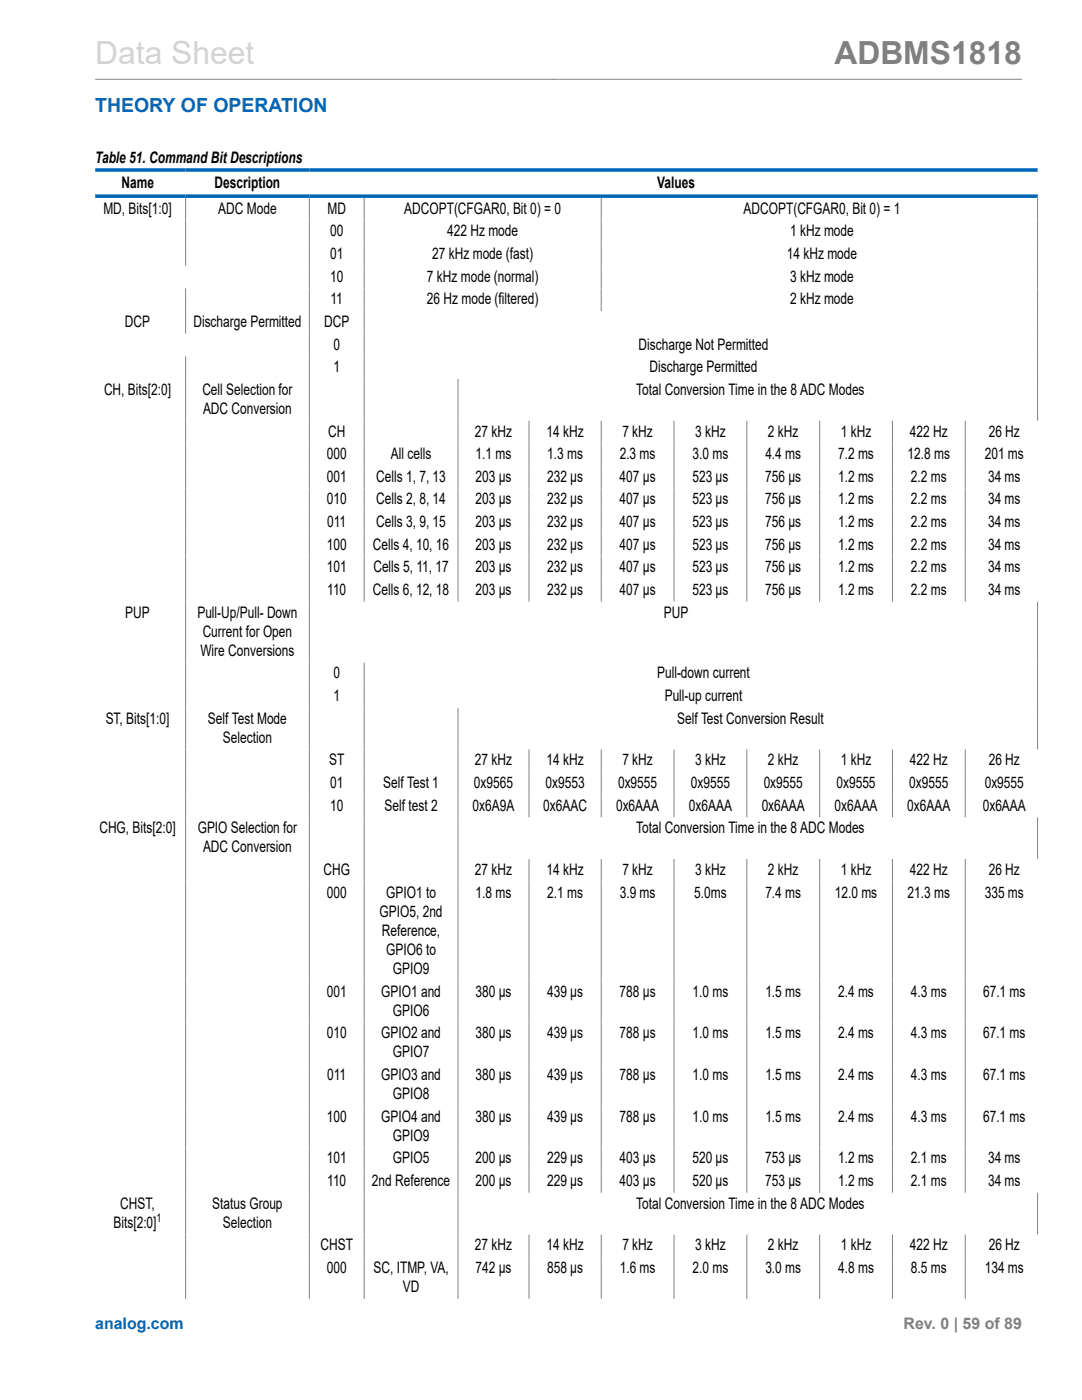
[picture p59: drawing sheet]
<svg xmlns="http://www.w3.org/2000/svg" width="216mm" height="279mm" viewBox="0 0 216 279" stroke-linecap="round" stroke-linejoin="round" font-family="sans-serif">
<defs><g id="words">
<text font-size="6.3" fill="#d3d3d3" x="19" y="12.7">Data Sheet</text>
<text font-size="6.3" fill="#808080" x="166.5" y="12.7">ADBMS1818</text>
<text font-size="3.9" fill="#0067b8" x="19" y="22.3">THEORY OF OPERATION</text>
<g font-size="3.2">
<text x="19" y="32.6">Table 51. Command Bit Descriptions</text>
<text x="24.2" y="37.5">Name</text>
<text x="42.8" y="37.5">Description</text>
<text x="131.1" y="37.5">Values</text>
<text x="20.6" y="42.7">MD, Bits[1:0]</text>
<text x="43.6" y="42.7">ADC Mode</text>
<text x="65.3" y="42.7">MD</text>
<text x="65.9" y="47.2">00</text>
<text x="80.7" y="42.7">ADCOPT(CFGAR0, Bit 0) = 0</text>
<text x="89.2" y="47.2">422 Hz mode</text>
<text x="148.4" y="42.7">ADCOPT(CFGAR0, Bit 0) = 1</text>
<text x="157.7" y="47.2">1 kHz mode</text>
<text x="65.9" y="51.7">01</text>
<text x="86.3" y="51.7">27 kHz mode (fast)</text>
<text x="157" y="51.7">14 kHz mode</text>
<text x="65.9" y="56.2">10</text>
<text x="85.2" y="56.2">7 kHz mode (normal)</text>
<text x="157.7" y="56.2">3 kHz mode</text>
<text x="24.9" y="65.3">DCP</text>
<text x="38.6" y="65.3">Discharge Permitted</text>
<text x="64.7" y="65.3">DCP</text>
<text x="66" y="60.7">11</text>
<text x="85.2" y="60.7">26 Hz mode (filtered)</text>
<text x="157.7" y="60.7">2 kHz mode</text>
<text x="66.5" y="69.8">0</text>
<text x="127.4" y="69.8">Discharge Not Permitted</text>
<text x="66.5" y="74.3">1</text>
<text x="129.6" y="74.3">Discharge Permitted</text>
<text x="20.8" y="78.8">CH, Bits[2:0]</text>
<text x="40.4" y="78.8">Cell Selection for</text>
<text x="40.5" y="82.6">ADC Conversion</text>
<text x="127" y="78.8">Total Conversion Time in the 8 ADC Modes</text>
<text x="65.5" y="87.1">CH</text>
<text x="94.8" y="87.1">27 kHz</text>
<text x="109.1" y="87.1">14 kHz</text>
<text x="124.2" y="87.1">7 kHz</text>
<text x="138.7" y="87.1">3 kHz</text>
<text x="153.2" y="87.1">2 kHz</text>
<text x="167.8" y="87.1">1 kHz</text>
<text x="181.6" y="87.1">422 Hz</text>
<text x="197.3" y="87.1">26 Hz</text>
<text x="65.2" y="91.6">000</text>
<text x="78" y="91.6">All cells</text>
<text x="94.9" y="91.6">1.1 ms</text>
<text x="109.2" y="91.6">1.3 ms</text>
<text x="123.7" y="91.6">2.3 ms</text>
<text x="138.2" y="91.6">3.0 ms</text>
<text x="152.7" y="91.6">4.4 ms</text>
<text x="167.2" y="91.6">7.2 ms</text>
<text x="181.1" y="91.6">12.8 ms</text>
<text x="196.5" y="91.6">201 ms</text>
<text x="65.2" y="96.2">001</text>
<text x="65.2" y="100.7">010</text>
<text x="75.1" y="96.2">Cells 1, 7, 13</text>
<text x="75.1" y="100.7">Cells 2, 8, 14</text>
<text x="94.9" y="96.2">203 μs</text>
<text x="94.9" y="100.7">203 μs</text>
<text x="109.2" y="96.2">232 μs</text>
<text x="109.2" y="100.7">232 μs</text>
<text x="123.6" y="96.2">407 μs</text>
<text x="123.6" y="100.7">407 μs</text>
<text x="138.2" y="96.2">523 μs</text>
<text x="138.2" y="100.7">523 μs</text>
<text x="152.7" y="96.2">756 μs</text>
<text x="152.7" y="100.7">756 μs</text>
<text x="167.2" y="96.2">1.2 ms</text>
<text x="167.2" y="100.7">1.2 ms</text>
<text x="181.8" y="96.2">2.2 ms</text>
<text x="181.8" y="100.7">2.2 ms</text>
<text x="197.2" y="96.2">34 ms</text>
<text x="197.2" y="100.7">34 ms</text>
<text x="65.3" y="105.2">011</text>
<text x="75.1" y="105.2">Cells 3, 9, 15</text>
<text x="94.9" y="105.2">203 μs</text>
<text x="109.2" y="105.2">232 μs</text>
<text x="123.6" y="105.2">407 μs</text>
<text x="138.2" y="105.2">523 μs</text>
<text x="152.7" y="105.2">756 μs</text>
<text x="167.2" y="105.2">1.2 ms</text>
<text x="181.8" y="105.2">2.2 ms</text>
<text x="197.2" y="105.2">34 ms</text>
<text x="65.2" y="109.7">100</text>
<text x="74.4" y="109.7">Cells 4, 10, 16</text>
<text x="94.9" y="109.7">203 μs</text>
<text x="109.2" y="109.7">232 μs</text>
<text x="123.6" y="109.7">407 μs</text>
<text x="138.2" y="109.7">523 μs</text>
<text x="152.7" y="109.7">756 μs</text>
<text x="167.2" y="109.7">1.2 ms</text>
<text x="181.8" y="109.7">2.2 ms</text>
<text x="197.2" y="109.7">34 ms</text>
<text x="65.2" y="114.2">101</text>
<text x="65.3" y="118.7">110</text>
<text x="74.4" y="118.7">Cells 6, 12, 18</text>
<text x="74.5" y="114.2">Cells 5, 11, 17</text>
<text x="94.9" y="114.2">203 μs</text>
<text x="94.9" y="118.7">203 μs</text>
<text x="109.2" y="114.2">232 μs</text>
<text x="109.2" y="118.7">232 μs</text>
<text x="123.6" y="114.2">407 μs</text>
<text x="123.6" y="118.7">407 μs</text>
<text x="138.2" y="114.2">523 μs</text>
<text x="138.2" y="118.7">523 μs</text>
<text x="152.7" y="114.2">756 μs</text>
<text x="152.7" y="118.7">756 μs</text>
<text x="167.2" y="114.2">1.2 ms</text>
<text x="167.2" y="118.7">1.2 ms</text>
<text x="181.8" y="114.2">2.2 ms</text>
<text x="181.8" y="118.7">2.2 ms</text>
<text x="197.2" y="114.2">34 ms</text>
<text x="197.2" y="118.7">34 ms</text>
<text x="25" y="123.2">PUP</text>
<text x="39.4" y="123.2">Pull-Up/Pull- Down</text>
<text x="132.5" y="123.2">PUP</text>
<text x="40" y="130.9">Wire Conversions</text>
<text x="40.4" y="127.1">Current for Open</text>
<text x="66.5" y="135.4">0</text>
<text x="131.1" y="135.4">Pull-down current</text>
<text x="66.5" y="139.9">1</text>
<text x="132.6" y="139.9">Pull-up current</text>
<text x="21.1" y="144.4">ST, Bits[1:0]</text>
<text x="41.5" y="144.4">Self Test Mode</text>
<text x="44.5" y="148.2">Selection</text>
<text x="135.1" y="144.4">Self Test Conversion Result</text>
<text x="65.7" y="152.7">ST</text>
<text x="94.8" y="152.7">27 kHz</text>
<text x="109.1" y="152.7">14 kHz</text>
<text x="124.2" y="152.7">7 kHz</text>
<text x="138.7" y="152.7">3 kHz</text>
<text x="153.2" y="152.7">2 kHz</text>
<text x="167.8" y="152.7">1 kHz</text>
<text x="181.6" y="152.7">422 Hz</text>
<text x="197.3" y="152.7">26 Hz</text>
<text x="65.9" y="157.3">01</text>
<text x="65.9" y="161.8">10</text>
<text x="76.5" y="157.3">Self Test 1</text>
<text x="76.7" y="161.8">Self test 2</text>
<text x="94.3" y="161.8">0x6A9A</text>
<text x="94.6" y="157.3">0x9565</text>
<text x="108.4" y="161.8">0x6AAC</text>
<text x="108.9" y="157.3">0x9553</text>
<text x="122.9" y="161.8">0x6AAA</text>
<text x="123.3" y="157.3">0x9555</text>
<text x="137.5" y="161.8">0x6AAA</text>
<text x="137.9" y="157.3">0x9555</text>
<text x="152" y="161.8">0x6AAA</text>
<text x="152.4" y="157.3">0x9555</text>
<text x="166.5" y="161.8">0x6AAA</text>
<text x="166.9" y="157.3">0x9555</text>
<text x="181" y="161.8">0x6AAA</text>
<text x="181.4" y="157.3">0x9555</text>
<text x="196.1" y="161.8">0x6AAA</text>
<text x="196.5" y="157.3">0x9555</text>
<text x="19.8" y="166.3">CHG, Bits[2:0]</text>
<text x="39.5" y="166.3">GPIO Selection for</text>
<text x="127" y="166.3">Total Conversion Time in the 8 ADC Modes</text>
<text x="40.5" y="170.1">ADC Conversion</text>
<text x="64.6" y="174.6">CHG</text>
<text x="65.2" y="179.1">000</text>
<text x="77.1" y="179.1">GPIO1 to</text>
<text x="94.8" y="174.6">27 kHz</text>
<text x="94.9" y="179.1">1.8 ms</text>
<text x="109.1" y="174.6">14 kHz</text>
<text x="109.2" y="179.1">2.1 ms</text>
<text x="123.7" y="179.1">3.9 ms</text>
<text x="124.2" y="174.6">7 kHz</text>
<text x="138.5" y="179.1">5.0ms</text>
<text x="138.7" y="174.6">3 kHz</text>
<text x="152.7" y="179.1">7.4 ms</text>
<text x="153.2" y="174.6">2 kHz</text>
<text x="166.6" y="179.1">12.0 ms</text>
<text x="167.8" y="174.6">1 kHz</text>
<text x="181.1" y="179.1">21.3 ms</text>
<text x="181.6" y="174.6">422 Hz</text>
<text x="196.5" y="179.1">335 ms</text>
<text x="197.3" y="174.6">26 Hz</text>
<text x="75.7" y="182.9">GPIO5, 2nd</text>
<text x="76.2" y="186.7">Reference,</text>
<text x="77.1" y="190.6">GPIO6 to</text>
<text x="78.4" y="194.4">GPIO9</text>
<text x="65.2" y="198.9">001</text>
<text x="76.1" y="198.9">GPIO1 and</text>
<text x="78.4" y="202.7">GPIO6</text>
<text x="94.9" y="198.9">380 μs</text>
<text x="109.2" y="198.9">439 μs</text>
<text x="123.6" y="198.9">788 μs</text>
<text x="138.2" y="198.9">1.0 ms</text>
<text x="152.7" y="198.9">1.5 ms</text>
<text x="167.2" y="198.9">2.4 ms</text>
<text x="181.8" y="198.9">4.3 ms</text>
<text x="196.2" y="198.9">67.1 ms</text>
<text x="65.2" y="207.2">010</text>
<text x="76.1" y="207.2">GPIO2 and</text>
<text x="94.9" y="207.2">380 μs</text>
<text x="109.2" y="207.2">439 μs</text>
<text x="123.6" y="207.2">788 μs</text>
<text x="138.2" y="207.2">1.0 ms</text>
<text x="152.7" y="207.2">1.5 ms</text>
<text x="167.2" y="207.2">2.4 ms</text>
<text x="181.8" y="207.2">4.3 ms</text>
<text x="196.2" y="207.2">67.1 ms</text>
<text x="65.3" y="215.5">011</text>
<text x="76.1" y="215.5">GPIO3 and</text>
<text x="78.4" y="211">GPIO7</text>
<text x="94.9" y="215.5">380 μs</text>
<text x="109.2" y="215.5">439 μs</text>
<text x="123.6" y="215.5">788 μs</text>
<text x="138.2" y="215.5">1.0 ms</text>
<text x="152.7" y="215.5">1.5 ms</text>
<text x="167.2" y="215.5">2.4 ms</text>
<text x="181.8" y="215.5">4.3 ms</text>
<text x="196.2" y="215.5">67.1 ms</text>
<text x="78.4" y="219.3">GPIO8</text>
<text x="65.2" y="223.9">100</text>
<text x="76.1" y="223.9">GPIO4 and</text>
<text x="78.4" y="227.7">GPIO9</text>
<text x="94.9" y="223.9">380 μs</text>
<text x="109.2" y="223.9">439 μs</text>
<text x="123.6" y="223.9">788 μs</text>
<text x="138.2" y="223.9">1.0 ms</text>
<text x="152.7" y="223.9">1.5 ms</text>
<text x="167.2" y="223.9">2.4 ms</text>
<text x="181.8" y="223.9">4.3 ms</text>
<text x="196.2" y="223.9">67.1 ms</text>
<text x="65.2" y="232.2">101</text>
<text x="78.4" y="232.2">GPIO5</text>
<text x="94.9" y="232.2">200 μs</text>
<text x="109.2" y="232.2">229 μs</text>
<text x="123.6" y="232.2">403 μs</text>
<text x="138.2" y="232.2">520 μs</text>
<text x="152.7" y="232.2">753 μs</text>
<text x="167.2" y="232.2">1.2 ms</text>
<text x="181.8" y="232.2">2.1 ms</text>
<text x="197.2" y="232.2">34 ms</text>
<text x="65.3" y="236.7">110</text>
<text x="74.2" y="236.7">2nd Reference</text>
<text x="94.9" y="236.7">200 μs</text>
<text x="109.2" y="236.7">229 μs</text>
<text x="123.6" y="236.7">403 μs</text>
<text x="138.2" y="236.7">520 μs</text>
<text x="152.7" y="236.7">753 μs</text>
<text x="167.2" y="236.7">1.2 ms</text>
<text x="181.8" y="236.7">2.1 ms</text>
<text x="197.2" y="236.7">34 ms</text>
<text x="22.6" y="245">Bits[2:0]</text>
<text x="24" y="241.2">CHST,</text>
<text x="42.4" y="241.2">Status Group</text>
<text x="44.5" y="245">Selection</text>
<text x="127" y="241.2">Total Conversion Time in the 8 ADC Modes</text>
<text x="64" y="249.5">CHST</text>
<text x="94.8" y="249.5">27 kHz</text>
<text x="109.1" y="249.5">14 kHz</text>
<text x="124.2" y="249.5">7 kHz</text>
<text x="138.7" y="249.5">3 kHz</text>
<text x="153.2" y="249.5">2 kHz</text>
<text x="167.8" y="249.5">1 kHz</text>
<text x="181.6" y="249.5">422 Hz</text>
<text x="197.3" y="249.5">26 Hz</text>
<text x="65.2" y="254.1">000</text>
<text x="74.5" y="254.1">SC, ITMP, VA,</text>
<text x="80.4" y="257.9">VD</text>
<text x="94.9" y="254.1">742 μs</text>
<text x="109.2" y="254.1">858 μs</text>
<text x="123.7" y="254.1">1.6 ms</text>
<text x="138.2" y="254.1">2.0 ms</text>
<text x="152.7" y="254.1">3.0 ms</text>
<text x="167.2" y="254.1">4.8 ms</text>
<text x="181.8" y="254.1">8.5 ms</text>
<text x="196.5" y="254.1">134 ms</text>
</g>
<text font-size="3.2" fill="#0067b8" x="19" y="265.3">analog.com</text>
<text font-size="3.2" fill="#808080" x="180.3" y="265.3">Rev. 0 | 59 of 89</text>
<text font-size="2.4" x="31.2" y="244">1</text>
</g></defs>
<g fill="none" stroke="#808080" stroke-width=".2">
<path d="M19 15.8h184.9M37 39.5v13.5M61.7 39.5v219.7M72.7 39.5v80.6M120 39.5v22.6M207 38.8v45.2M37 57.6v9M37 71.1v188.1M91.4 75.6v44.5M105.6 84v36.1M120 84v36.1M134.5 84v36.1"/>
<path d="M149 84v36.1M163.6 84v36.1M178.1 84v36.1M192.6 84v36.1M72.7 132.2v127M207 120.1v29.5M91.4 141.2v118M105.6 149.6v13.5M120 149.6v13.5M134.5 149.6v13.5M149 149.6v13.5M163.6 149.6v13.5"/>
<path d="M178.1 149.6v13.5M192.6 149.6v13.5M105.6 171.4v66.6M120 171.4v66.6M134.5 171.4v66.6M149 171.4v66.6M163.6 171.4v66.6M178.1 171.4v66.6M192.6 171.4v66.6M207 163.1v8.3M207 238v8.4M105.6 246.4v12.8"/>
<path d="M120 246.4v12.8M134.5 246.4v12.8M149 246.4v12.8M163.6 246.4v12.8M178.1 246.4v12.8M192.6 246.4v12.8"/>
</g>
<path d="M19 33.9h188M19 39.1h188.1" fill="none" stroke="#0067b8" stroke-width=".71"/>
<use href="#words"/>
</svg>
